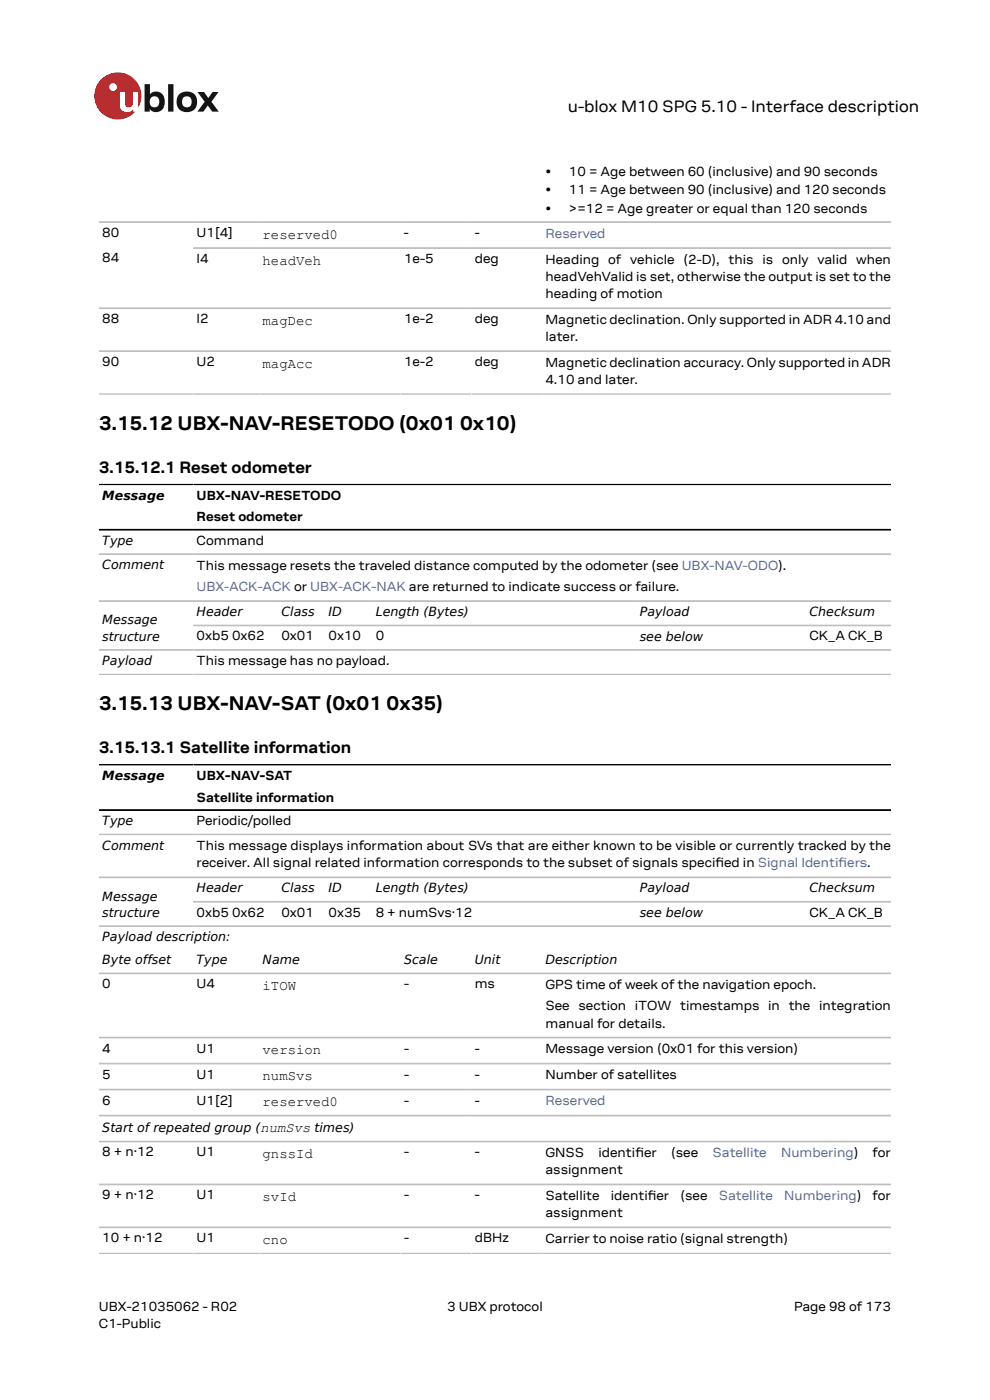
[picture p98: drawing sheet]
<svg xmlns="http://www.w3.org/2000/svg" width="210mm" height="297mm" viewBox="0 0 210 297" stroke-linecap="round" stroke-linejoin="round" font-family="sans-serif">
<defs><g id="words">
<g font-size="4.2">
<text x="21" y="91.3">3.15.12 UBX-NAV-RESETODO (0x01</text>
<text x="97.6" y="91.3">0x10)</text>
<text x="21" y="150.7">3.15.13 UBX-NAV-SAT (0x01</text>
<text x="82" y="150.7">0x35)</text>
</g>
<g font-size="3.5">
<text x="120.4" y="23.7">u-blox M10 SPG 5.10 - Interface description</text>
<text x="21" y="100.3">3.15.12.1 Reset odometer</text>
<text x="21" y="159.8">3.15.13.1 Satellite information</text>
</g>
<g font-size="3">
<text x="55.7" y="50.6">reserved0</text>
<text x="55.7" y="56.2">headVeh</text>
<text x="55.7" y="68.9">magDec</text>
<text x="55.7" y="78">magAcc</text>
<text x="55.7" y="210">iTOW</text>
<text x="55.7" y="223.6">version</text>
<text x="55.7" y="229.2">numSvs</text>
<text x="55.7" y="234.7">reserved0</text>
<text x="55.7" y="245.7">gnssId</text>
<text x="55.7" y="254.8">svId</text>
<text x="55.7" y="263.9">cno</text>
</g>
<g font-size="2.8">
<text x="115.7" y="37.3">•</text>
<text x="115.7" y="41.2">•</text>
<text x="120.7" y="37.3">10 = Age between 60 (inclusive) and 90 seconds</text>
<text x="120.7" y="41.2">11 = Age between 90 (inclusive) and 120 seconds</text>
<text x="115.7" y="45.1">•</text>
<text x="120.7" y="45.1">&gt;=12 = Age greater or equal than 120 seconds</text>
<text x="21.7" y="50.3">80</text>
<text x="41.7" y="50.3">U1[4]</text>
<text x="85.7" y="50.3">-</text>
<text x="100.7" y="50.3">-</text>
<text x="21.7" y="55.6">84</text>
<text x="41.7" y="55.8">I4</text>
<text x="85.7" y="55.8">1e-5</text>
<text x="100.7" y="55.8">deg</text>
<text x="115.7" y="55.9">Heading of vehicle (2-D), this is only valid when</text>
<text x="115.7" y="59.6">headVehValid is set, otherwise the output is set to the</text>
<text x="115.7" y="63.3">heading of motion</text>
<text x="21.7" y="68.6">88</text>
<text x="41.7" y="68.6">I2</text>
<text x="85.7" y="68.6">1e-2</text>
<text x="100.7" y="68.6">deg</text>
<text x="115.7" y="68.7">Magnetic declination. Only supported in ADR 4.10 and</text>
<text x="21.7" y="77.7">90</text>
<text x="41.7" y="77.7">U2</text>
<text x="85.7" y="77.7">1e-2</text>
<text x="100.7" y="77.7">deg</text>
<text x="115.7" y="72.4">later.</text>
<text x="115.7" y="77.8">Magnetic declination accuracy. Only supported in ADR</text>
<text x="115.7" y="81.5">4.10 and later.</text>
<text x="41.7" y="106.1">UBX-NAV-RESETODO</text>
<text x="41.7" y="110.6">Reset odometer</text>
<text x="41.7" y="115.5">Command</text>
<text x="41.7" y="120.9">This message resets the traveled distance computed by the odometer (see UBX-NAV-ODO).</text>
<text x="41.7" y="135.9">0xb5 0x62</text>
<text x="59.7" y="135.9">0x01</text>
<text x="69.7" y="135.9">0x10</text>
<text x="79.7" y="135.9">0</text>
<text x="171.7" y="135.9">CK_A CK_B</text>
<text x="41.7" y="141">This message has no payload.</text>
<text x="41.7" y="165.6">UBX-NAV-SAT</text>
<text x="41.7" y="170.1">Satellite information</text>
<text x="41.7" y="175">Periodic/polled</text>
<text x="41.7" y="180.3">This message displays information about SVs that are either known to be visible or currently tracked by the</text>
<text x="41.7" y="184">receiver. All signal related information corresponds to the subset of signals specifed in Signal Identifers.</text>
<text x="151.8" y="184">i</text>
<text x="41.7" y="194.5">0xb5 0x62</text>
<text x="59.7" y="194.5">0x01</text>
<text x="69.7" y="194.5">0x35</text>
<text x="79.7" y="194.5">8 + numSvs·12</text>
<text x="171.7" y="194.5">CK_A CK_B</text>
<text x="21.7" y="209.7">0</text>
<text x="41.7" y="209.7">U4</text>
<text x="85.7" y="209.7">-</text>
<text x="100.7" y="209.7">ms</text>
<text x="115.7" y="209.8">GPS time of week of the navigation epoch.</text>
<text x="115.7" y="214.3">See section iTOW timestamps in the integration</text>
<text x="115.7" y="218">manual for details.</text>
<text x="21.7" y="223.3">4</text>
<text x="41.7" y="223.3">U1</text>
<text x="85.7" y="223.3">-</text>
<text x="100.7" y="223.3">-</text>
<text x="115.7" y="223.4">Message version (0x01 for this version)</text>
<text x="21.7" y="228.8">5</text>
<text x="41.7" y="228.8">U1</text>
<text x="85.7" y="228.8">-</text>
<text x="100.7" y="228.8">-</text>
<text x="115.7" y="228.9">Number of satellites</text>
<text x="21.7" y="234.3">6</text>
<text x="41.7" y="234.3">U1[2]</text>
<text x="85.7" y="234.3">-</text>
<text x="100.7" y="234.3">-</text>
<text x="21.7" y="245.3">8 + n·12</text>
<text x="41.7" y="245.3">U1</text>
<text x="85.7" y="245.3">-</text>
<text x="100.7" y="245.3">-</text>
<text x="115.7" y="245.5">GNSS</text>
<text x="126.9" y="245.5">identif</text>
<text x="134.8" y="245.5">ier</text>
<text x="142.4" y="245.5">(see</text>
<text x="185.1" y="245.5">for</text>
<text x="115.7" y="249.1">assignment</text>
<text x="21.7" y="254.4">9 + n·12</text>
<text x="41.7" y="254.4">U1</text>
<text x="85.7" y="254.4">-</text>
<text x="100.7" y="254.4">-</text>
<text x="115.7" y="254.6">Satellite</text>
<text x="129.6" y="254.6">identifer</text>
<text x="137.4" y="254.6">i</text>
<text x="144.4" y="254.6">(see</text>
<text x="185.1" y="254.6">for</text>
<text x="21.7" y="263.5">10 + n·12</text>
<text x="41.7" y="263.5">U1</text>
<text x="85.7" y="263.5">-</text>
<text x="100.7" y="263.5">dBHz</text>
<text x="115.7" y="258.3">assignment</text>
<text x="115.7" y="263.7">Carrier to noise ratio (signal strength)</text>
<text x="21" y="278">UBX-21035062 - R02</text>
<text x="21" y="281.8">C1-Public</text>
<text x="94.9" y="278">3 UBX protocol</text>
<text x="168.4" y="278">Page 98 of 173</text>
</g>
<g font-size="2.8" fill="#4664b4">
<text x="115.7" y="50.4">Reserved</text>
<text x="41.7" y="125.4">UBX-ACK-ACK or UBX-ACK-NAK are returned to indicate success or failure.</text>
<text x="177.9" y="184">i</text>
<text x="115.7" y="234.3">Reserved</text>
<text x="151.2" y="245.5">Satellite</text>
<text x="165.7" y="245.5">Numbering)</text>
<text x="152.5" y="254.6">Satellite</text>
<text x="166.3" y="254.6">Numbering)</text>
</g>
<g font-size="2.7">
<text x="21.7" y="106">Message</text>
<text x="21.7" y="115.6">Type</text>
<text x="21.7" y="120.8">Comment</text>
<text x="41.7" y="130.7">Header</text>
<text x="59.7" y="130.7">Class</text>
<text x="69.7" y="130.7">ID</text>
<text x="79.7" y="130.7">Length (Bytes)</text>
<text x="135.7" y="130.7">Payload</text>
<text x="171.7" y="130.7">Checksum</text>
<text x="21.7" y="132.5">Message</text>
<text x="21.7" y="135.9">structure</text>
<text x="135.7" y="135.9">see below</text>
<text x="21.7" y="141.1">Payload</text>
<text x="21.7" y="165.4">Message</text>
<text x="21.7" y="175">Type</text>
<text x="21.7" y="180.2">Comment</text>
<text x="21.7" y="191.1">Message</text>
<text x="41.7" y="189.3">Header</text>
<text x="59.7" y="189.3">Class</text>
<text x="69.7" y="189.3">ID</text>
<text x="79.7" y="189.3">Length (Bytes)</text>
<text x="135.7" y="189.3">Payload</text>
<text x="171.7" y="189.3">Checksum</text>
<text x="21.7" y="194.5">structure</text>
<text x="135.7" y="194.5">see below</text>
<text x="21.7" y="199.7">Payload description:</text>
<text x="21.7" y="204.5">Byte offset</text>
<text x="41.7" y="204.5">Type</text>
<text x="55.7" y="204.5">Name</text>
<text x="85.7" y="204.5">Scale</text>
<text x="100.7" y="204.5">Unit</text>
<text x="115.7" y="204.5">Description</text>
<text x="21.7" y="240.2">Start of repeated group (numSvs times)</text>
</g>
</g></defs>
<circle cx="25" cy="20.4" r="5" fill="#ed2023"/>
<circle cx="24" cy="18.5" r=".83" fill="#fff"/>
<g fill="#151516">
<path d="M35.7 17.9h1.1v5.8h-1.1z"/>
<path d="M41.9 19.5h1.4l.9 1.3 .9-1.3h1.3l-1.6 2.1 1.6 2.1h-1.4l-.9-1.3-1 1.3h-1.2l1.5-2.1z"/>
<path d="M32 20.7a1.17 1.17 0 0 0-.1 1.5 1.17 1.17 0 0 0 1.4 .4 1.16 1.16 0 0 0 .4-1.6 1.16 1.16 0 0 0-1.7-.3zM30.7 17.9h1.1v2.1a1.82 1.82 0 0 1 2.2-.4 1.82 1.82 0 0 1 .9 2 1.83 1.83 0 0 1-1 2 1.83 1.83 0 0 1-2.1-.5v.6h-1.1z"/>
<path d="M38.9 20.7a1.18 1.18 0 0 0-.2 1.5 1.18 1.18 0 0 0 1.5 .4 1.18 1.18 0 0 0 .4-1.5 1.18 1.18 0 0 0-1.5-.5zM37.4 21.6a2.25 2.25 0 0 1 4.5 0 2.25 2.25 0 0 1-4.5 0z"/>
</g>
<path d="M25.4 19.5h1.1v2.5a.84 .84 0 0 0 1 .8 .84 .84 0 0 0 .7-1v-2.3h1.1v4.2h-1.1v-.5a1.59 1.59 0 0 1-1.8 .5 1.59 1.59 0 0 1-1-1.5z" fill="#fff"/>
<g fill="none" stroke="#bebebe" stroke-width=".35">
<path d="M21 47.1h168M41 52.6h148M21 65.4h168M21 74.5h168M21 83.6h168M21 117.6h168M21 127.5h168M21 137.9h168M41 132.7h148M21 143.1h168M21 177h168M21 186.1h168"/>
<path d="M21 196.5h168M41 191.3h148M21 206.5h168M21 220.1h168M21 225.6h168M21 231.1h168M21 236.7h168M21 242.2h168M21 251.3h168M21 260.4h168M21 265.9h168"/>
</g>
<path d="M21 102.8h168M21 112.4h168M21 162.2h168M21 171.8h168" fill="none" stroke="#000" stroke-width=".35"/>
<use href="#words"/>
</svg>
